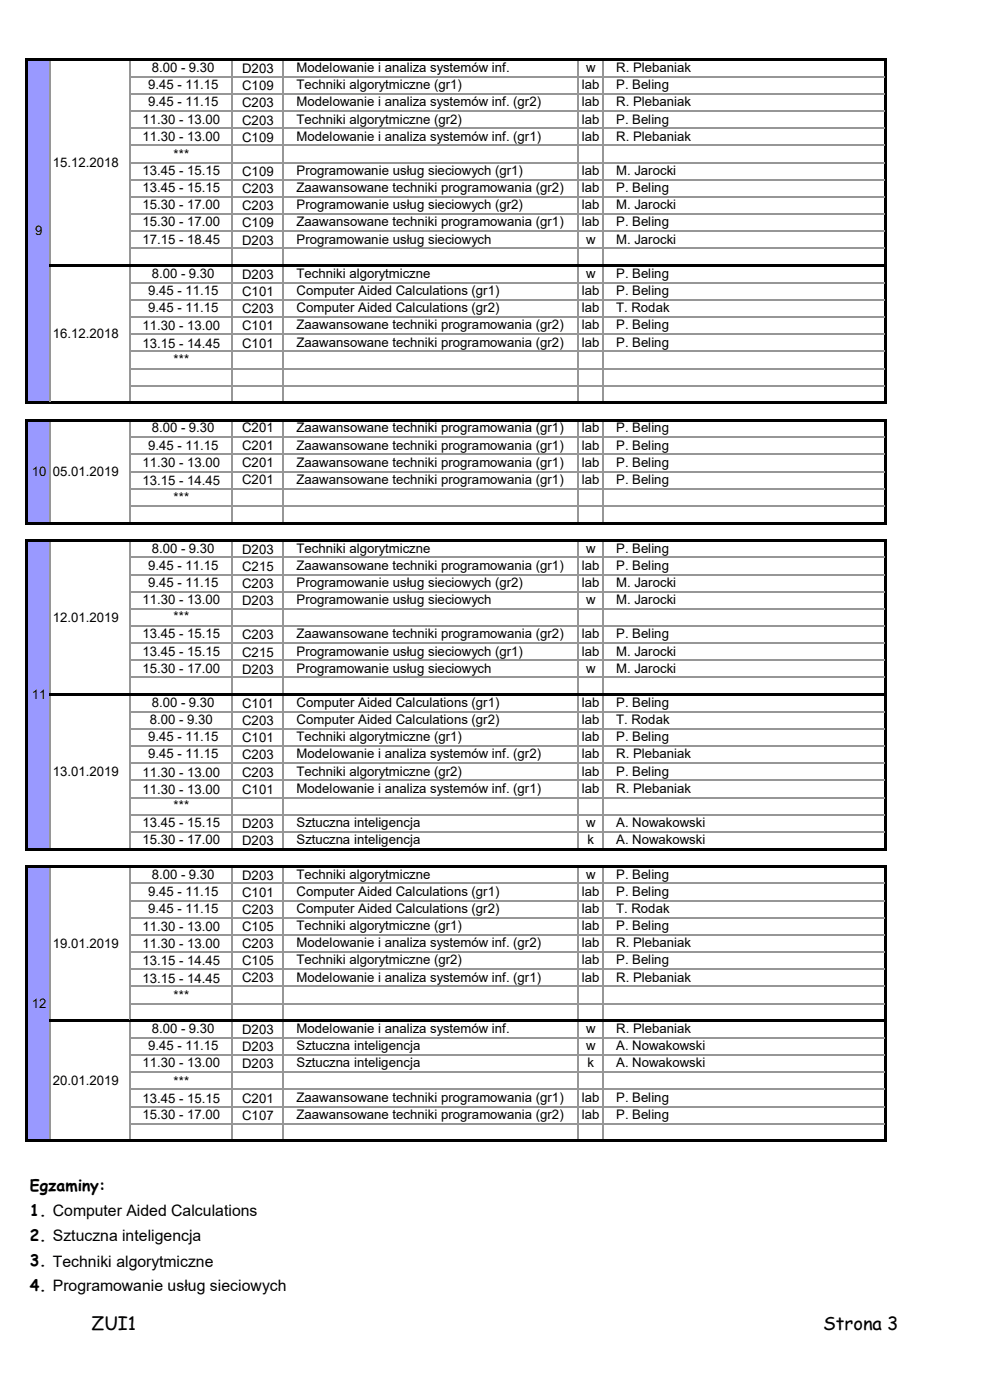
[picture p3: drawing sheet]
<svg xmlns="http://www.w3.org/2000/svg" width="210mm" height="297mm" viewBox="0 0 210 297" stroke-linecap="round" stroke-linejoin="round" font-family="sans-serif">
<defs><g id="words">
<g font-size="3.9">
<text x="19.4" y="282.2">ZUI1</text>
<text x="174.6" y="282.2">Strona 3</text>
</g>
<g font-size="3.3">
<text x="6.4" y="252.6">Egzaminy:</text>
<text x="6.4" y="257.9">1. Computer Aided Calculations</text>
<text x="6.4" y="263.2">2. Sztuczna inteligencja</text>
<text x="6.4" y="268.5">3. Techniki algorytmiczne</text>
<text x="6.4" y="273.8">4. Programowanie usług sieciowych</text>
</g>
<g font-size="2.8">
<text x="32.2" y="15.3">8.00 - 9.30</text>
<text x="51.3" y="15.5">D203</text>
<text x="62.9" y="15.3">Modelowanie i analiza systemów inf.</text>
<text x="124.3" y="15.3">w</text>
<text x="130.7" y="15.3">R. Plebaniak</text>
<text x="31.4" y="18.9">9.45 - 11.15</text>
<text x="31.4" y="22.6">9.45 - 11.15</text>
<text x="51.3" y="19.1">C109</text>
<text x="51.3" y="22.8">C203</text>
<text x="62.9" y="18.9">Techniki algorytmiczne (gr1)</text>
<text x="62.9" y="22.6">Modelowanie i analiza systemów inf. (gr2)</text>
<text x="123.4" y="18.9">lab</text>
<text x="123.4" y="22.6">lab</text>
<text x="130.7" y="18.9">P. Beling</text>
<text x="130.7" y="22.6">R. Plebaniak</text>
<text x="30.2" y="26.2">11.30 - 13.00</text>
<text x="30.2" y="29.8">11.30 - 13.00</text>
<text x="51.3" y="26.4">C203</text>
<text x="62.9" y="26.2">Techniki algorytmiczne (gr2)</text>
<text x="62.9" y="29.8">Modelowanie i analiza systemów inf. (gr1)</text>
<text x="123.4" y="26.2">lab</text>
<text x="123.4" y="29.8">lab</text>
<text x="130.7" y="26.2">P. Beling</text>
<text x="130.7" y="29.8">R. Plebaniak</text>
<text x="11.2" y="35.4">15.12.2018</text>
<text x="36.8" y="33.7">***</text>
<text x="51.3" y="30.1">C109</text>
<text x="30.2" y="37.1">13.45 - 15.15</text>
<text x="30.2" y="40.8">13.45 - 15.15</text>
<text x="51.3" y="37.3">C109</text>
<text x="51.3" y="41">C203</text>
<text x="62.9" y="37.1">Programowanie usług sieciowych (gr1)</text>
<text x="62.9" y="40.8">Zaawansowane techniki programowania (gr2)</text>
<text x="123.4" y="37.1">lab</text>
<text x="123.4" y="40.8">lab</text>
<text x="130.7" y="37.1">M. Jarocki</text>
<text x="130.7" y="40.8">P. Beling</text>
<text x="30.2" y="44.4">15.30 - 17.00</text>
<text x="51.3" y="44.6">C203</text>
<text x="62.9" y="44.4">Programowanie usług sieciowych (gr2)</text>
<text x="123.4" y="44.4">lab</text>
<text x="130.7" y="44.4">M. Jarocki</text>
<text x="7.5" y="50">9</text>
<text x="30.2" y="48">15.30 - 17.00</text>
<text x="30.2" y="51.7">17.15 - 18.45</text>
<text x="51.3" y="48.3">C109</text>
<text x="51.3" y="51.9">D203</text>
<text x="62.9" y="48">Zaawansowane techniki programowania (gr1)</text>
<text x="62.9" y="51.7">Programowanie usług sieciowych</text>
<text x="123.4" y="48">lab</text>
<text x="124.3" y="51.7">w</text>
<text x="130.7" y="48">P. Beling</text>
<text x="130.7" y="51.7">M. Jarocki</text>
<text x="32.2" y="59">8.00 - 9.30</text>
<text x="51.3" y="59.2">D203</text>
<text x="62.9" y="59">Techniki algorytmiczne</text>
<text x="124.3" y="59">w</text>
<text x="130.7" y="59">P. Beling</text>
<text x="31.4" y="62.6">9.45 - 11.15</text>
<text x="51.3" y="62.8">C101</text>
<text x="62.9" y="62.6">Computer Aided Calculations (gr1)</text>
<text x="123.4" y="62.6">lab</text>
<text x="130.7" y="62.6">P. Beling</text>
<text x="11.2" y="71.8">16.12.2018</text>
<text x="30.2" y="70.1">11.30 - 13.00</text>
<text x="31.4" y="66.3">9.45 - 11.15</text>
<text x="51.3" y="66.5">C203</text>
<text x="51.3" y="70.1">C101</text>
<text x="62.9" y="66.3">Computer Aided Calculations (gr2)</text>
<text x="62.9" y="69.9">Zaawansowane techniki programowania (gr2)</text>
<text x="123.4" y="66.3">lab</text>
<text x="123.4" y="69.9">lab</text>
<text x="130.7" y="66.3">T. Rodak</text>
<text x="130.7" y="69.9">P. Beling</text>
<text x="30.2" y="73.7">13.15 - 14.45</text>
<text x="36.8" y="77.2">***</text>
<text x="51.3" y="73.7">C101</text>
<text x="62.9" y="73.5">Zaawansowane techniki programowania (gr2)</text>
<text x="123.4" y="73.5">lab</text>
<text x="130.7" y="73.5">P. Beling</text>
<text x="31.4" y="95.4">9.45 - 11.15</text>
<text x="32.2" y="91.7">8.00 - 9.30</text>
<text x="51.3" y="91.7">C201</text>
<text x="51.3" y="95.4">C201</text>
<text x="62.9" y="91.7">Zaawansowane techniki programowania (gr1)</text>
<text x="62.9" y="95.4">Zaawansowane techniki programowania (gr1)</text>
<text x="123.4" y="91.7">lab</text>
<text x="123.4" y="95.4">lab</text>
<text x="130.7" y="91.7">P. Beling</text>
<text x="130.7" y="95.4">P. Beling</text>
<text x="6.7" y="100.9">10</text>
<text x="11.2" y="100.9">05.01.2019</text>
<text x="30.2" y="99">11.30 - 13.00</text>
<text x="51.3" y="99">C201</text>
<text x="62.9" y="99">Zaawansowane techniki programowania (gr1)</text>
<text x="123.4" y="99">lab</text>
<text x="130.7" y="99">P. Beling</text>
<text x="30.2" y="102.9">13.15 - 14.45</text>
<text x="36.8" y="106.5">***</text>
<text x="51.3" y="102.7">C201</text>
<text x="62.9" y="102.7">Zaawansowane techniki programowania (gr1)</text>
<text x="123.4" y="102.7">lab</text>
<text x="130.7" y="102.7">P. Beling</text>
<text x="32.2" y="117.2">8.00 - 9.30</text>
<text x="51.3" y="117.4">D203</text>
<text x="62.9" y="117.2">Techniki algorytmiczne</text>
<text x="124.3" y="117.2">w</text>
<text x="130.7" y="117.2">P. Beling</text>
<text x="31.4" y="120.9">9.45 - 11.15</text>
<text x="31.4" y="124.5">9.45 - 11.15</text>
<text x="51.3" y="121.1">C215</text>
<text x="51.3" y="124.7">C203</text>
<text x="62.9" y="120.9">Zaawansowane techniki programowania (gr1)</text>
<text x="62.9" y="124.5">Programowanie usług sieciowych (gr2)</text>
<text x="123.4" y="120.9">lab</text>
<text x="123.4" y="124.5">lab</text>
<text x="130.7" y="120.9">P. Beling</text>
<text x="130.7" y="124.5">M. Jarocki</text>
<text x="11.2" y="131.9">12.01.2019</text>
<text x="30.2" y="128.1">11.30 - 13.00</text>
<text x="36.8" y="131.8">***</text>
<text x="51.3" y="128.4">D203</text>
<text x="62.9" y="128.1">Programowanie usług sieciowych</text>
<text x="124.3" y="128.1">w</text>
<text x="130.7" y="128.1">M. Jarocki</text>
<text x="30.2" y="135.4">13.45 - 15.15</text>
<text x="51.3" y="135.6">C203</text>
<text x="62.9" y="135.4">Zaawansowane techniki programowania (gr2)</text>
<text x="123.4" y="135.4">lab</text>
<text x="130.7" y="135.4">P. Beling</text>
<text x="30.2" y="139.1">13.45 - 15.15</text>
<text x="30.2" y="142.7">15.30 - 17.00</text>
<text x="51.3" y="139.3">C215</text>
<text x="51.3" y="142.9">D203</text>
<text x="62.9" y="139.1">Programowanie usług sieciowych (gr1)</text>
<text x="62.9" y="142.7">Programowanie usług sieciowych</text>
<text x="123.4" y="139.1">lab</text>
<text x="124.3" y="142.7">w</text>
<text x="130.7" y="139.1">M. Jarocki</text>
<text x="130.7" y="142.7">M. Jarocki</text>
<text x="6.7" y="148.3">11</text>
<text x="32.2" y="150">8.00 - 9.30</text>
<text x="62.9" y="150">Computer Aided Calculations (gr1)</text>
<text x="123.4" y="150">lab</text>
<text x="130.7" y="150">P. Beling</text>
<text x="31.8" y="153.6">8.00 - 9.30</text>
<text x="51.3" y="150.2">C101</text>
<text x="51.3" y="153.8">C203</text>
<text x="62.9" y="153.6">Computer Aided Calculations (gr2)</text>
<text x="123.4" y="153.6">lab</text>
<text x="130.7" y="153.6">T. Rodak</text>
<text x="31.4" y="157.3">9.45 - 11.15</text>
<text x="31.4" y="160.9">9.45 - 11.15</text>
<text x="51.3" y="157.5">C101</text>
<text x="51.3" y="161.1">C203</text>
<text x="62.9" y="157.3">Techniki algorytmiczne (gr1)</text>
<text x="62.9" y="160.9">Modelowanie i analiza systemów inf. (gr2)</text>
<text x="123.4" y="157.3">lab</text>
<text x="123.4" y="160.9">lab</text>
<text x="130.7" y="157.3">P. Beling</text>
<text x="130.7" y="160.9">R. Plebaniak</text>
<text x="11.2" y="164.6">13.01.2019</text>
<text x="30.2" y="164.8">11.30 - 13.00</text>
<text x="51.3" y="164.8">C203</text>
<text x="62.9" y="164.6">Techniki algorytmiczne (gr2)</text>
<text x="123.4" y="164.6">lab</text>
<text x="130.7" y="164.6">P. Beling</text>
<text x="30.2" y="168.4">11.30 - 13.00</text>
<text x="36.8" y="171.8">***</text>
<text x="51.3" y="168.4">C101</text>
<text x="62.9" y="168.2">Modelowanie i analiza systemów inf. (gr1)</text>
<text x="123.4" y="168.2">lab</text>
<text x="130.7" y="168.2">R. Plebaniak</text>
<text x="30.2" y="175.5">13.45 - 15.15</text>
<text x="30.2" y="179.1">15.30 - 17.00</text>
<text x="51.3" y="175.7">D203</text>
<text x="51.3" y="179.3">D203</text>
<text x="62.9" y="175.5">Sztuczna inteligencja</text>
<text x="62.9" y="179.1">Sztuczna inteligencja</text>
<text x="124.3" y="175.5">w</text>
<text x="124.6" y="179.1">k</text>
<text x="130.7" y="175.5">A. Nowakowski</text>
<text x="130.7" y="179.1">A. Nowakowski</text>
<text x="31.4" y="190">9.45 - 11.15</text>
<text x="32.2" y="186.4">8.00 - 9.30</text>
<text x="51.3" y="186.6">D203</text>
<text x="51.3" y="190.2">C101</text>
<text x="62.9" y="186.4">Techniki algorytmiczne</text>
<text x="62.9" y="190">Computer Aided Calculations (gr1)</text>
<text x="123.4" y="190">lab</text>
<text x="124.3" y="186.4">w</text>
<text x="130.7" y="186.4">P. Beling</text>
<text x="130.7" y="190">P. Beling</text>
<text x="30.2" y="197.5">11.30 - 13.00</text>
<text x="31.4" y="193.7">9.45 - 11.15</text>
<text x="51.3" y="193.9">C203</text>
<text x="51.3" y="197.5">C105</text>
<text x="62.9" y="193.7">Computer Aided Calculations (gr2)</text>
<text x="62.9" y="197.3">Techniki algorytmiczne (gr1)</text>
<text x="123.4" y="193.7">lab</text>
<text x="123.4" y="197.3">lab</text>
<text x="130.7" y="193.7">T. Rodak</text>
<text x="130.7" y="197.3">P. Beling</text>
<text x="11.2" y="201">19.01.2019</text>
<text x="30.2" y="201.2">11.30 - 13.00</text>
<text x="51.3" y="201.2">C203</text>
<text x="62.9" y="201">Modelowanie i analiza systemów inf. (gr2)</text>
<text x="123.4" y="201">lab</text>
<text x="130.7" y="201">R. Plebaniak</text>
<text x="30.2" y="204.8">13.15 - 14.45</text>
<text x="30.2" y="208.4">13.15 - 14.45</text>
<text x="51.3" y="204.8">C105</text>
<text x="51.3" y="208.2">C203</text>
<text x="62.9" y="204.6">Techniki algorytmiczne (gr2)</text>
<text x="62.9" y="208.2">Modelowanie i analiza systemów inf. (gr1)</text>
<text x="123.4" y="204.6">lab</text>
<text x="123.4" y="208.2">lab</text>
<text x="130.7" y="204.6">P. Beling</text>
<text x="130.7" y="208.2">R. Plebaniak</text>
<text x="6.7" y="213.8">12</text>
<text x="36.8" y="212.1">***</text>
<text x="32.2" y="219.2">8.00 - 9.30</text>
<text x="51.3" y="219.4">D203</text>
<text x="62.9" y="219.2">Modelowanie i analiza systemów inf.</text>
<text x="124.3" y="219.2">w</text>
<text x="130.7" y="219.2">R. Plebaniak</text>
<text x="30.2" y="226.4">11.30 - 13.00</text>
<text x="31.4" y="222.8">9.45 - 11.15</text>
<text x="51.3" y="223">D203</text>
<text x="51.3" y="226.7">D203</text>
<text x="62.9" y="222.8">Sztuczna inteligencja</text>
<text x="62.9" y="226.4">Sztuczna inteligencja</text>
<text x="124.3" y="222.8">w</text>
<text x="124.6" y="226.4">k</text>
<text x="130.7" y="222.8">A. Nowakowski</text>
<text x="130.7" y="226.4">A. Nowakowski</text>
<text x="11.2" y="230.2">20.01.2019</text>
<text x="30.2" y="233.9">13.45 - 15.15</text>
<text x="36.8" y="230.3">***</text>
<text x="51.3" y="233.9">C201</text>
<text x="62.9" y="233.7">Zaawansowane techniki programowania (gr1)</text>
<text x="123.4" y="233.7">lab</text>
<text x="130.7" y="233.7">P. Beling</text>
<text x="30.2" y="237.4">15.30 - 17.00</text>
<text x="51.3" y="237.6">C107</text>
<text x="62.9" y="237.4">Zaawansowane techniki programowania (gr2)</text>
<text x="123.4" y="237.4">lab</text>
<text x="130.7" y="237.4">P. Beling</text>
</g>
</g></defs>
<g fill="#99f">
<path d="M5.8 12.7h4.9v72.8h-4.9z"/>
<path d="M5.8 89.1h4.9v21.9h-4.9z"/>
<path d="M5.8 114.6h4.9v65.6h-4.9z"/>
<path d="M5.8 183.8h4.9v58.3h-4.9z"/>
</g>
<g fill="none" stroke="#969696" stroke-width=".25">
<path d="M10.6 12.9v43.2M27.6 12.9v43.2M27.8 16.3h159.8M27.8 19.9h159.8M49.1 12.9v43.2M60.1 12.9v43.2M122.5 12.9v43.2M127.9 12.9v43.2M27.8 23.6h159.8M27.8 27.2h159.8M27.8 30.9h159.8M27.8 34.5h159.8"/>
<path d="M27.8 38.1h159.8M10.6 56.6v28.6M27.6 56.6v28.6M27.8 41.8h159.8M27.8 45.4h159.8M27.8 49.1h159.8M27.8 52.7h159.8M27.8 60h159.8M49.1 56.6v28.6M60.1 56.6v28.6M122.5 56.6v28.6M127.9 56.6v28.6"/>
<path d="M27.8 63.6h159.8M27.8 67.3h159.8M27.8 70.9h159.8M27.8 74.5h159.8M27.8 78.2h159.8M10.6 89.4v21.3M27.6 89.4v21.3M27.8 81.8h159.8M27.8 92.8h159.8M27.8 96.4h159.8M49.1 89.4v21.3M60.1 89.4v21.3"/>
<path d="M122.5 89.4v21.3M127.9 89.4v21.3M10.6 114.9v32.2M27.6 114.9v32.2M27.8 100h159.8M27.8 103.7h159.8M27.8 107.3h159.8M27.8 118.2h159.8M49.1 114.9v32.2M60.1 114.9v32.2M122.5 114.9v32.2M127.9 114.9v32.2"/>
<path d="M27.8 121.9h159.8M27.8 125.5h159.8M27.8 129.2h159.8M27.8 132.8h159.8M27.8 136.4h159.8M10.6 147.6v32.3M27.6 147.6v32.3M27.8 140.1h159.8M27.8 143.7h159.8M27.8 151h159.8M27.8 154.6h159.8M27.8 158.3h159.8"/>
<path d="M49.1 147.6v32.3M60.1 147.6v32.3M122.5 147.6v32.3M127.9 147.6v32.3M27.8 161.9h159.8M27.8 165.6h159.8M27.8 169.2h159.8M27.8 172.8h159.8M27.8 176.5h159.8M10.6 184v32.3M27.6 184v32.3M27.8 187.4h159.8"/>
<path d="M27.8 191.1h159.8M27.8 194.7h159.8M27.8 198.3h159.8M49.1 184v32.3M60.1 184v32.3M122.5 184v32.3M127.9 184v32.3M10.6 216.8v25M27.6 216.8v25M27.8 202h159.8M27.8 205.6h159.8M27.8 209.3h159.8"/>
<path d="M27.8 212.9h159.8M49.1 216.8v25M60.1 216.8v25M122.5 216.8v25M127.9 216.8v25M27.8 220.2h159.8M27.8 223.8h159.8M27.8 227.5h159.8M27.8 231.1h159.8M27.8 234.7h159.8M27.8 238.4h159.8"/>
</g>
<g fill="#000">
<path d="M5.5 12.4h.5v73.3h-.5zM6 12.4h182.1v.5h-182.1zM187.6 12.9h.5v72.3h-.5zM10.5 56.1h17v.5h-17zM27.5 56.1h21.5v.5h-21.5zM49 56.1h139.1v.5h-139.1zM5.5 88.9h.5v22.3h-.5zM6 85.2h21.5v.5h-21.5zM6 88.9h182.1v.5h-182.1zM27.5 85.2h160.6v.5h-160.6zM187.6 89.4h.5v21.8h-.5zM5.5 114.3h.5v66.1h-.5z"/>
<path d="M6 110.7h182.1v.5h-182.1zM6 114.3h182.1v.6h-182.1zM187.6 114.9h.5v65h-.5zM10.5 147.1h177.6v.5h-177.6zM6 179.9h21.5v.5h-21.5zM27.5 179.9h160.6v.5h-160.6zM5.5 183.5h.5v58.8h-.5zM6 183.5h182.1v.5h-182.1zM187.6 184h.5v58.3h-.5zM10.5 216.3h17v.5h-17zM27.5 216.3h32.4v.5h-32.4zM59.9 216.3h128.2v.5h-128.2z"/>
<path d="M6 241.8h182.1v.5h-182.1z"/>
</g>
<use href="#words"/>
</svg>
